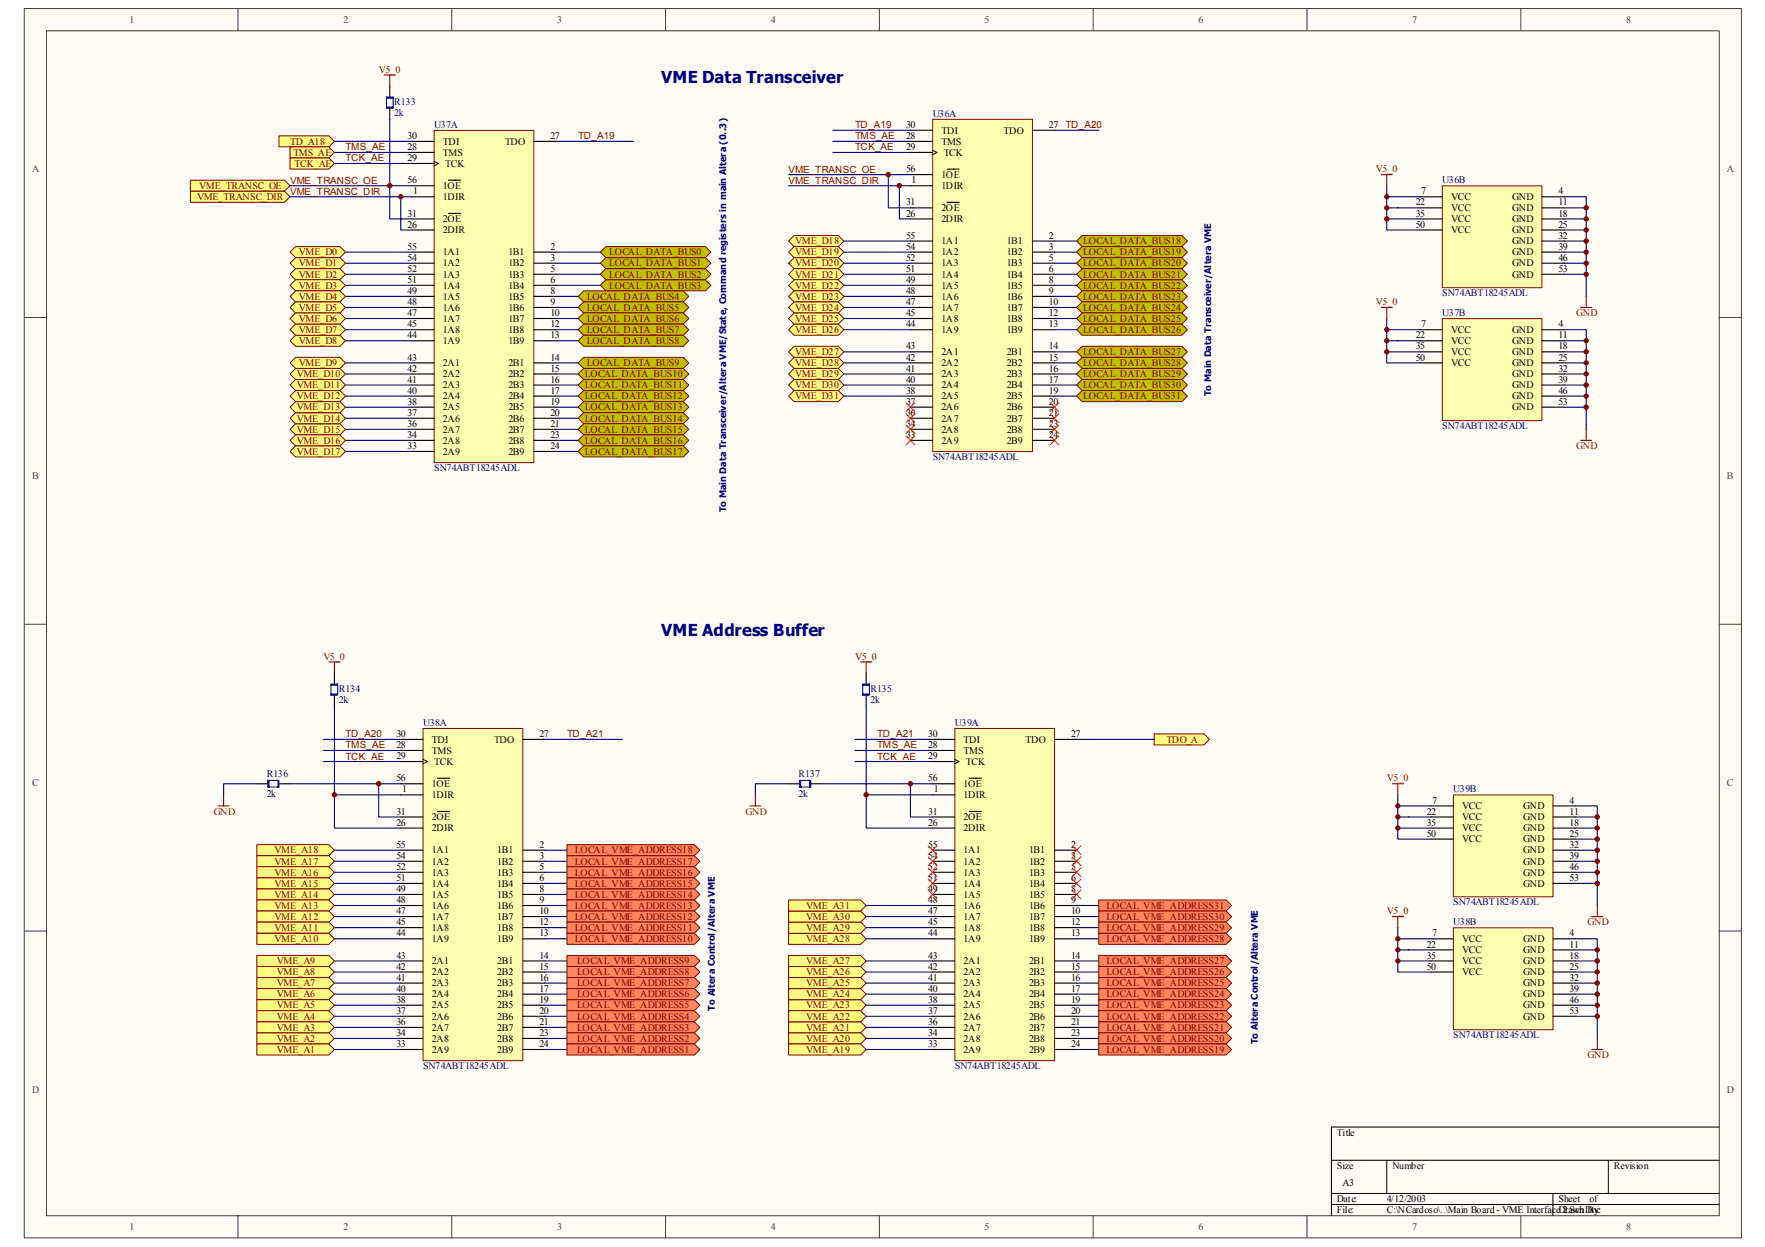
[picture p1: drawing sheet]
<svg xmlns="http://www.w3.org/2000/svg" width="297mm" height="210mm" viewBox="0 0 297 210" stroke-linecap="round" stroke-linejoin="round" font-family="sans-serif">
<defs><g id="words">
<g font-size="2.8" fill="#000080">
<text x="111.3" y="13.9">VME Data Transceiver</text>
<text x="111.3" y="107.1">VME Address Buffer</text>
</g>
<g font-size="1.7" fill="#404040">
<text x="21.8" y="3.8">1</text>
<text x="57.8" y="3.8">2</text>
<text x="93.8" y="3.8">3</text>
<text x="129.7" y="3.8">4</text>
<text x="165.7" y="3.8">5</text>
<text x="201.7" y="3.8">6</text>
<text x="237.7" y="3.8">7</text>
<text x="273.7" y="3.8">8</text>
<text x="5.4" y="29">A</text>
<text x="290.6" y="29">A</text>
<text x="5.4" y="80.6">B</text>
<text x="290.6" y="80.6">B</text>
<text x="5.4" y="132.3">C</text>
<text x="290.6" y="132.3">C</text>
<text x="5.4" y="183.9">D</text>
<text x="290.6" y="183.9">D</text>
<text x="21.8" y="207">1</text>
<text x="57.8" y="207">2</text>
<text x="93.8" y="207">3</text>
<text x="129.7" y="207">4</text>
<text x="165.7" y="207">5</text>
<text x="201.7" y="207">6</text>
<text x="237.7" y="207">7</text>
<text x="273.7" y="207">8</text>
</g>
<g font-size="1.7" fill="#800000">
<text x="63.8" y="12.2">V5_0</text>
<text x="97.3" y="23.5">TD_A19</text>
<text x="143.9" y="21.6">TD_A19</text>
<text x="143.9" y="23.5">TMS_AE</text>
<text x="179.3" y="21.6">TD_A20</text>
<text x="48.8" y="24.3">TD_A18</text>
<text x="49.4" y="26.2">TMS_AE</text>
<text x="49.6" y="28.1">TCK_AE</text>
<text x="58.1" y="25.3">TMS_AE</text>
<text x="58.1" y="27.2">TCK_AE</text>
<text x="132.7" y="29">VME_TRANSC_OE</text>
<text x="143.9" y="25.3">TCK_AE</text>
<text x="231.5" y="29">V5_0</text>
<text x="33.2" y="33.7">VME_TRANSC_DIR</text>
<text x="33.5" y="31.8">VME_TRANSC_OE</text>
<text x="48.8" y="30.9">VME_TRANSC_OE</text>
<text x="48.8" y="32.8">VME_TRANSC_DIR</text>
<text x="132.7" y="30.9">VME_TRANSC_DIR</text>
<text x="133.8" y="41.1">VME_D18</text>
<text x="182.3" y="41.1">LOCAL_DATA_BUS18</text>
<text x="50.3" y="43">VME_D0</text>
<text x="50.3" y="44.9">VME_D1</text>
<text x="50.3" y="46.7">VME_D2</text>
<text x="102.5" y="43">LOCAL_DATA_BUS0</text>
<text x="102.5" y="44.9">LOCAL_DATA_BUS1</text>
<text x="102.5" y="46.7">LOCAL_DATA_BUS2</text>
<text x="133.8" y="43">VME_D19</text>
<text x="133.8" y="44.9">VME_D20</text>
<text x="133.8" y="46.7">VME_D21</text>
<text x="182.3" y="43">LOCAL_DATA_BUS19</text>
<text x="182.3" y="44.9">LOCAL_DATA_BUS20</text>
<text x="182.3" y="46.7">LOCAL_DATA_BUS21</text>
<text x="50.3" y="48.6">VME_D3</text>
<text x="50.3" y="50.4">VME_D4</text>
<text x="50.3" y="52.3">VME_D5</text>
<text x="98.8" y="50.4">LOCAL_DATA_BUS4</text>
<text x="98.8" y="52.3">LOCAL_DATA_BUS5</text>
<text x="102.5" y="48.6">LOCAL_DATA_BUS3</text>
<text x="133.8" y="48.6">VME_D22</text>
<text x="133.8" y="50.4">VME_D23</text>
<text x="133.8" y="52.3">VME_D24</text>
<text x="182.3" y="48.6">LOCAL_DATA_BUS22</text>
<text x="182.3" y="50.4">LOCAL_DATA_BUS23</text>
<text x="182.3" y="52.3">LOCAL_DATA_BUS24</text>
<text x="231.5" y="51.4">V5_0</text>
<text x="265.3" y="53.2">GND</text>
<text x="50.3" y="57.9">VME_D8</text>
<text x="50.3" y="54.2">VME_D6</text>
<text x="50.3" y="56">VME_D7</text>
<text x="98.8" y="54.2">LOCAL_DATA_BUS6</text>
<text x="98.8" y="56">LOCAL_DATA_BUS7</text>
<text x="98.8" y="57.9">LOCAL_DATA_BUS8</text>
<text x="133.8" y="54.2">VME_D25</text>
<text x="133.8" y="56">VME_D26</text>
<text x="133.8" y="59.8">VME_D27</text>
<text x="182.3" y="54.2">LOCAL_DATA_BUS25</text>
<text x="182.3" y="59.8">LOCAL_DATA_BUS27</text>
<text x="182.3" y="56">LOCAL_DATA_BUS26</text>
<text x="49.9" y="65.3">VME_D11</text>
<text x="49.9" y="63.5">VME_D10</text>
<text x="50.3" y="61.6">VME_D9</text>
<text x="98.4" y="63.5">LOCAL_DATA_BUS10</text>
<text x="98.4" y="65.3">LOCAL_DATA_BUS11</text>
<text x="98.8" y="61.6">LOCAL_DATA_BUS9</text>
<text x="133.8" y="61.6">VME_D28</text>
<text x="133.8" y="63.5">VME_D29</text>
<text x="133.8" y="65.3">VME_D30</text>
<text x="182.3" y="61.6">LOCAL_DATA_BUS28</text>
<text x="182.3" y="63.5">LOCAL_DATA_BUS29</text>
<text x="182.3" y="65.3">LOCAL_DATA_BUS30</text>
<text x="49.9" y="71">VME_D14</text>
<text x="49.9" y="69.1">VME_D13</text>
<text x="49.9" y="67.2">VME_D12</text>
<text x="98.4" y="67.2">LOCAL_DATA_BUS12</text>
<text x="98.4" y="69.1">LOCAL_DATA_BUS13</text>
<text x="98.4" y="71">LOCAL_DATA_BUS14</text>
<text x="133.8" y="67.2">VME_D31</text>
<text x="182.3" y="67.2">LOCAL_DATA_BUS31</text>
<text x="49.9" y="72.8">VME_D15</text>
<text x="49.9" y="74.7">VME_D16</text>
<text x="49.9" y="76.5">VME_D17</text>
<text x="98.4" y="72.8">LOCAL_DATA_BUS15</text>
<text x="98.4" y="74.7">LOCAL_DATA_BUS16</text>
<text x="98.4" y="76.5">LOCAL_DATA_BUS17</text>
<text x="265.3" y="75.6">GND</text>
<text x="54.4" y="111">V5_0</text>
<text x="143.9" y="111">V5_0</text>
<text x="58.1" y="124.1">TD_A20</text>
<text x="58.1" y="126">TMS_AE</text>
<text x="95.4" y="124.1">TD_A21</text>
<text x="147.6" y="124.1">TD_A21</text>
<text x="147.6" y="126">TMS_AE</text>
<text x="196.3" y="125">TDO_A</text>
<text x="58.1" y="127.8">TCK_AE</text>
<text x="147.6" y="127.8">TCK_AE</text>
<text x="233.4" y="131.5">V5_0</text>
<text x="36" y="137.1">GND</text>
<text x="125.5" y="137.1">GND</text>
<text x="46.2" y="143.6">VME_A18</text>
<text x="96.7" y="143.6">LOCAL_VME_ADDRESS18</text>
<text x="46.2" y="145.5">VME_A17</text>
<text x="46.2" y="147.4">VME_A16</text>
<text x="46.2" y="149.2">VME_A15</text>
<text x="96.7" y="145.5">LOCAL_VME_ADDRESS17</text>
<text x="96.7" y="147.4">LOCAL_VME_ADDRESS16</text>
<text x="96.7" y="149.2">LOCAL_VME_ADDRESS15</text>
<text x="46.2" y="151.1">VME_A14</text>
<text x="46.2" y="153">VME_A13</text>
<text x="46.2" y="154.8">VME_A12</text>
<text x="96.7" y="151.1">LOCAL_VME_ADDRESS14</text>
<text x="96.7" y="153">LOCAL_VME_ADDRESS13</text>
<text x="96.7" y="154.8">LOCAL_VME_ADDRESS12</text>
<text x="135.7" y="154.8">VME_A30</text>
<text x="135.7" y="153">VME_A31</text>
<text x="186.2" y="153">LOCAL_VME_ADDRESS31</text>
<text x="186.2" y="154.8">LOCAL_VME_ADDRESS30</text>
<text x="233.4" y="153.9">V5_0</text>
<text x="267.1" y="155.8">GND</text>
<text x="46.2" y="156.7">VME_A11</text>
<text x="46.2" y="158.6">VME_A10</text>
<text x="96.7" y="156.7">LOCAL_VME_ADDRESS11</text>
<text x="96.7" y="158.6">LOCAL_VME_ADDRESS10</text>
<text x="135.7" y="158.6">VME_A28</text>
<text x="135.7" y="156.7">VME_A29</text>
<text x="186.2" y="156.7">LOCAL_VME_ADDRESS29</text>
<text x="186.2" y="158.6">LOCAL_VME_ADDRESS28</text>
<text x="46.6" y="166">VME_A7</text>
<text x="46.6" y="167.9">VME_A6</text>
<text x="46.6" y="162.3">VME_A9</text>
<text x="46.6" y="164.1">VME_A8</text>
<text x="97.1" y="162.3">LOCAL_VME_ADDRESS9</text>
<text x="97.1" y="164.1">LOCAL_VME_ADDRESS8</text>
<text x="97.1" y="166">LOCAL_VME_ADDRESS7</text>
<text x="97.1" y="167.9">LOCAL_VME_ADDRESS6</text>
<text x="135.7" y="167.9">VME_A24</text>
<text x="135.7" y="166">VME_A25</text>
<text x="135.7" y="164.1">VME_A26</text>
<text x="135.7" y="162.3">VME_A27</text>
<text x="186.2" y="162.3">LOCAL_VME_ADDRESS27</text>
<text x="186.2" y="164.1">LOCAL_VME_ADDRESS26</text>
<text x="186.2" y="166">LOCAL_VME_ADDRESS25</text>
<text x="186.2" y="167.9">LOCAL_VME_ADDRESS24</text>
<text x="46.6" y="169.7">VME_A5</text>
<text x="46.6" y="171.6">VME_A4</text>
<text x="46.6" y="173.5">VME_A3</text>
<text x="97.1" y="169.7">LOCAL_VME_ADDRESS5</text>
<text x="97.1" y="171.6">LOCAL_VME_ADDRESS4</text>
<text x="97.1" y="173.5">LOCAL_VME_ADDRESS3</text>
<text x="135.7" y="173.5">VME_A21</text>
<text x="135.7" y="169.7">VME_A23</text>
<text x="135.7" y="171.6">VME_A22</text>
<text x="186.2" y="169.7">LOCAL_VME_ADDRESS23</text>
<text x="186.2" y="171.6">LOCAL_VME_ADDRESS22</text>
<text x="186.2" y="173.5">LOCAL_VME_ADDRESS21</text>
<text x="46.6" y="175.3">VME_A2</text>
<text x="46.6" y="177.2">VME_A1</text>
<text x="97.1" y="175.3">LOCAL_VME_ADDRESS2</text>
<text x="97.1" y="177.2">LOCAL_VME_ADDRESS1</text>
<text x="135.7" y="175.3">VME_A20</text>
<text x="135.7" y="177.2">VME_A19</text>
<text x="186.2" y="175.3">LOCAL_VME_ADDRESS20</text>
<text x="186.2" y="177.2">LOCAL_VME_ADDRESS19</text>
<text x="267.1" y="178.1">GND</text>
</g>
<g font-size="1.7" fill="#000080">
<text x="66.4" y="17.6">R133</text>
<text x="66.4" y="19.5">2k</text>
<text x="73.1" y="21.5">U37A</text>
<text x="157" y="19.7">U36A</text>
<text x="242.7" y="30.9">U36B</text>
<text x="242.7" y="53.2">U37B</text>
<text x="242.7" y="49.9">SN74ABT18245ADL</text>
<text x="157" y="77.5">SN74ABT18245ADL</text>
<text x="242.7" y="72.2">SN74ABT18245ADL</text>
<text x="73.1" y="79.3">SN74ABT18245ADL</text>
<text x="57" y="118.3">2k</text>
<text x="57" y="116.4">R134</text>
<text x="146.5" y="118.3">2k</text>
<text x="146.5" y="116.4">R135</text>
<text x="71.2" y="122.2">U38A</text>
<text x="160.7" y="122.2">U39A</text>
<text x="44.9" y="130.8">R136</text>
<text x="134.4" y="130.8">R137</text>
<text x="44.9" y="134.1">2k</text>
<text x="134.4" y="134.1">2k</text>
<text x="244.6" y="133.4">U39B</text>
<text x="244.6" y="155.8">U38B</text>
<text x="244.6" y="152.4">SN74ABT18245ADL</text>
<text x="244.6" y="174.8">SN74ABT18245ADL</text>
<text x="71.2" y="180">SN74ABT18245ADL</text>
<text x="160.7" y="180">SN74ABT18245ADL</text>
</g>
<g font-size="1.7">
<text x="68.6" y="23.4">30</text>
<text x="92.6" y="23.4">27</text>
<text x="152.5" y="23.4">28</text>
<text x="152.5" y="21.5">30</text>
<text x="158.5" y="22.5">TDI</text>
<text x="168.9" y="22.5">TDO</text>
<text x="176.5" y="21.5">27</text>
<text x="68.6" y="25.3">28</text>
<text x="68.6" y="27.1">29</text>
<text x="74.5" y="26.2">TMS</text>
<text x="74.5" y="24.3">TDI</text>
<text x="74.9" y="28.1">TCK</text>
<text x="85" y="24.3">TDO</text>
<text x="152.5" y="25.3">29</text>
<text x="152.5" y="29">56</text>
<text x="158.5" y="24.3">TMS</text>
<text x="158.5" y="29.9">1OE</text>
<text x="158.8" y="26.2">TCK</text>
<text x="68.6" y="30.9">56</text>
<text x="69.5" y="32.7">1</text>
<text x="74.5" y="33.7">1DIR</text>
<text x="74.5" y="31.8">1OE</text>
<text x="152.5" y="34.6">31</text>
<text x="153.4" y="30.9">1</text>
<text x="158.5" y="31.8">1DIR</text>
<text x="158.5" y="35.5">2OE</text>
<text x="238.2" y="34.6">22</text>
<text x="239.2" y="32.7">7</text>
<text x="244.2" y="33.7">VCC</text>
<text x="244.2" y="35.5">VCC</text>
<text x="254.5" y="33.7">GND</text>
<text x="254.5" y="35.5">GND</text>
<text x="262.3" y="32.7">4</text>
<text x="262.3" y="34.6">11</text>
<text x="68.6" y="38.3">26</text>
<text x="68.6" y="36.4">31</text>
<text x="74.5" y="39.2">2DIR</text>
<text x="74.5" y="37.4">2OE</text>
<text x="152.5" y="36.4">26</text>
<text x="152.5" y="40.2">55</text>
<text x="158.5" y="37.4">2DIR</text>
<text x="158.5" y="41.1">1A1</text>
<text x="169.5" y="41.1">1B1</text>
<text x="176.5" y="40.2">2</text>
<text x="238.2" y="36.4">35</text>
<text x="238.2" y="38.3">50</text>
<text x="244.2" y="37.4">VCC</text>
<text x="244.2" y="39.2">VCC</text>
<text x="254.5" y="37.4">GND</text>
<text x="254.5" y="39.2">GND</text>
<text x="254.5" y="41.1">GND</text>
<text x="262.3" y="36.4">18</text>
<text x="262.3" y="38.3">25</text>
<text x="262.3" y="40.2">32</text>
<text x="68.6" y="47.6">51</text>
<text x="68.6" y="45.8">52</text>
<text x="68.6" y="43.9">54</text>
<text x="68.6" y="42">55</text>
<text x="74.5" y="46.7">1A3</text>
<text x="74.5" y="44.9">1A2</text>
<text x="74.5" y="43">1A1</text>
<text x="85.6" y="43">1B1</text>
<text x="85.6" y="44.9">1B2</text>
<text x="85.6" y="46.7">1B3</text>
<text x="92.6" y="42">2</text>
<text x="92.6" y="43.9">3</text>
<text x="92.6" y="45.8">5</text>
<text x="92.6" y="47.6">6</text>
<text x="152.5" y="47.6">49</text>
<text x="152.5" y="45.8">51</text>
<text x="152.5" y="43.9">52</text>
<text x="152.5" y="42">54</text>
<text x="158.5" y="46.7">1A4</text>
<text x="158.5" y="44.9">1A3</text>
<text x="158.5" y="43">1A2</text>
<text x="169.5" y="43">1B2</text>
<text x="169.5" y="44.9">1B3</text>
<text x="169.5" y="46.7">1B4</text>
<text x="176.5" y="42">3</text>
<text x="176.5" y="43.9">5</text>
<text x="176.5" y="45.8">6</text>
<text x="176.5" y="47.6">8</text>
<text x="254.5" y="43">GND</text>
<text x="254.5" y="44.9">GND</text>
<text x="254.5" y="46.7">GND</text>
<text x="262.3" y="42">39</text>
<text x="262.3" y="43.9">46</text>
<text x="262.3" y="45.8">53</text>
<text x="68.6" y="53.2">47</text>
<text x="68.6" y="51.4">48</text>
<text x="68.6" y="49.5">49</text>
<text x="74.5" y="52.3">1A6</text>
<text x="74.5" y="50.4">1A5</text>
<text x="74.5" y="48.6">1A4</text>
<text x="85.6" y="48.6">1B4</text>
<text x="85.6" y="50.4">1B5</text>
<text x="85.6" y="52.3">1B6</text>
<text x="92.6" y="49.5">8</text>
<text x="92.6" y="51.4">9</text>
<text x="92.6" y="53.2">10</text>
<text x="152.5" y="53.2">45</text>
<text x="152.5" y="51.4">47</text>
<text x="152.5" y="49.5">48</text>
<text x="158.5" y="52.3">1A7</text>
<text x="158.5" y="50.4">1A6</text>
<text x="158.5" y="48.6">1A5</text>
<text x="169.5" y="48.6">1B5</text>
<text x="169.5" y="50.4">1B6</text>
<text x="169.5" y="52.3">1B7</text>
<text x="176.5" y="49.5">9</text>
<text x="176.5" y="51.4">10</text>
<text x="176.5" y="53.2">12</text>
<text x="68.6" y="57">44</text>
<text x="68.6" y="55.1">45</text>
<text x="74.5" y="57.9">1A9</text>
<text x="74.5" y="56">1A8</text>
<text x="74.5" y="54.2">1A7</text>
<text x="85.6" y="54.2">1B7</text>
<text x="85.6" y="56">1B8</text>
<text x="85.6" y="57.9">1B9</text>
<text x="92.6" y="55.1">12</text>
<text x="92.6" y="57">13</text>
<text x="152.5" y="58.8">43</text>
<text x="152.5" y="55.1">44</text>
<text x="158.5" y="59.8">2A1</text>
<text x="158.5" y="56">1A9</text>
<text x="158.5" y="54.2">1A8</text>
<text x="169.5" y="54.2">1B8</text>
<text x="169.5" y="56">1B9</text>
<text x="169.5" y="59.8">2B1</text>
<text x="176.5" y="55.1">13</text>
<text x="176.5" y="58.8">14</text>
<text x="238.2" y="57">22</text>
<text x="238.2" y="58.8">35</text>
<text x="239.2" y="55.1">7</text>
<text x="244.2" y="56">VCC</text>
<text x="244.2" y="57.9">VCC</text>
<text x="244.2" y="59.8">VCC</text>
<text x="254.5" y="56">GND</text>
<text x="254.5" y="57.9">GND</text>
<text x="254.5" y="59.8">GND</text>
<text x="262.3" y="55.1">4</text>
<text x="262.3" y="57">11</text>
<text x="262.3" y="58.8">18</text>
<text x="68.6" y="64.4">41</text>
<text x="68.6" y="62.5">42</text>
<text x="68.6" y="60.7">43</text>
<text x="74.5" y="65.3">2A3</text>
<text x="74.5" y="63.5">2A2</text>
<text x="74.5" y="61.6">2A1</text>
<text x="85.6" y="61.6">2B1</text>
<text x="85.6" y="63.5">2B2</text>
<text x="85.6" y="65.3">2B3</text>
<text x="92.6" y="60.7">14</text>
<text x="92.6" y="62.5">15</text>
<text x="92.6" y="64.4">16</text>
<text x="152.5" y="64.4">40</text>
<text x="152.5" y="62.5">41</text>
<text x="152.5" y="60.7">42</text>
<text x="158.5" y="65.3">2A4</text>
<text x="158.5" y="63.5">2A3</text>
<text x="158.5" y="61.6">2A2</text>
<text x="169.5" y="61.6">2B2</text>
<text x="169.5" y="63.5">2B3</text>
<text x="169.5" y="65.3">2B4</text>
<text x="176.5" y="60.7">15</text>
<text x="176.5" y="62.5">16</text>
<text x="176.5" y="64.4">17</text>
<text x="238.2" y="60.7">50</text>
<text x="244.2" y="61.6">VCC</text>
<text x="254.5" y="61.6">GND</text>
<text x="254.5" y="63.5">GND</text>
<text x="254.5" y="65.3">GND</text>
<text x="262.3" y="60.7">25</text>
<text x="262.3" y="62.5">32</text>
<text x="262.3" y="64.4">39</text>
<text x="68.6" y="71.9">36</text>
<text x="68.6" y="70">37</text>
<text x="68.6" y="68.1">38</text>
<text x="68.6" y="66.3">40</text>
<text x="74.5" y="71">2A6</text>
<text x="74.5" y="69.1">2A5</text>
<text x="74.5" y="67.2">2A4</text>
<text x="85.6" y="67.2">2B4</text>
<text x="85.6" y="69.1">2B5</text>
<text x="85.6" y="71">2B6</text>
<text x="92.6" y="66.3">17</text>
<text x="92.6" y="68.1">19</text>
<text x="92.6" y="70">20</text>
<text x="92.6" y="71.9">21</text>
<text x="152.5" y="71.9">34</text>
<text x="152.5" y="70">36</text>
<text x="152.5" y="68.1">37</text>
<text x="152.5" y="66.3">38</text>
<text x="158.5" y="71">2A7</text>
<text x="158.5" y="69.1">2A6</text>
<text x="158.5" y="67.2">2A5</text>
<text x="169.5" y="67.2">2B5</text>
<text x="169.5" y="69.1">2B6</text>
<text x="169.5" y="71">2B7</text>
<text x="176.5" y="66.3">19</text>
<text x="176.5" y="68.1">20</text>
<text x="176.5" y="70">21</text>
<text x="176.5" y="71.9">23</text>
<text x="254.5" y="67.2">GND</text>
<text x="254.5" y="69.1">GND</text>
<text x="262.3" y="66.3">46</text>
<text x="262.3" y="68.1">53</text>
<text x="68.6" y="75.6">33</text>
<text x="68.6" y="73.7">34</text>
<text x="74.5" y="76.5">2A9</text>
<text x="74.5" y="74.7">2A8</text>
<text x="74.5" y="72.8">2A7</text>
<text x="85.6" y="72.8">2B7</text>
<text x="85.6" y="74.7">2B8</text>
<text x="85.6" y="76.5">2B9</text>
<text x="92.6" y="73.7">23</text>
<text x="92.6" y="75.6">24</text>
<text x="152.5" y="73.7">33</text>
<text x="158.5" y="74.7">2A9</text>
<text x="158.5" y="72.8">2A8</text>
<text x="169.5" y="72.8">2B8</text>
<text x="169.5" y="74.7">2B9</text>
<text x="176.5" y="73.7">24</text>
<text x="66.7" y="125.9">28</text>
<text x="66.7" y="124.1">30</text>
<text x="72.7" y="125">TDI</text>
<text x="83.1" y="125">TDO</text>
<text x="90.8" y="124.1">27</text>
<text x="156.2" y="125.9">28</text>
<text x="156.2" y="124.1">30</text>
<text x="162.2" y="125">TDI</text>
<text x="172.6" y="125">TDO</text>
<text x="180.3" y="124.1">27</text>
<text x="66.7" y="127.8">29</text>
<text x="66.7" y="131.5">56</text>
<text x="72.7" y="126.9">TMS</text>
<text x="73.1" y="128.7">TCK</text>
<text x="156.2" y="127.8">29</text>
<text x="156.2" y="131.5">56</text>
<text x="162.2" y="126.9">TMS</text>
<text x="162.6" y="128.7">TCK</text>
<text x="66.7" y="137.1">31</text>
<text x="67.7" y="133.4">1</text>
<text x="72.7" y="134.3">1DIR</text>
<text x="72.7" y="132.5">1OE</text>
<text x="156.2" y="137.1">31</text>
<text x="157.1" y="133.4">1</text>
<text x="162.2" y="134.3">1DIR</text>
<text x="162.2" y="132.5">1OE</text>
<text x="240.1" y="137.1">22</text>
<text x="241" y="135.3">7</text>
<text x="246.1" y="136.2">VCC</text>
<text x="256.3" y="136.2">GND</text>
<text x="264.2" y="135.3">4</text>
<text x="264.2" y="137.1">11</text>
<text x="66.7" y="139">26</text>
<text x="66.7" y="142.7">55</text>
<text x="72.7" y="139.9">2DIR</text>
<text x="72.7" y="138">2OE</text>
<text x="72.7" y="143.6">1A1</text>
<text x="83.7" y="143.6">1B1</text>
<text x="90.8" y="142.7">2</text>
<text x="156.2" y="139">26</text>
<text x="156.2" y="142.7">55</text>
<text x="162.2" y="139.9">2DIR</text>
<text x="162.2" y="138">2OE</text>
<text x="162.2" y="143.6">1A1</text>
<text x="173.2" y="143.6">1B1</text>
<text x="180.3" y="142.7">2</text>
<text x="240.1" y="139">35</text>
<text x="240.1" y="140.8">50</text>
<text x="246.1" y="138">VCC</text>
<text x="246.1" y="139.9">VCC</text>
<text x="246.1" y="141.8">VCC</text>
<text x="256.3" y="138">GND</text>
<text x="256.3" y="139.9">GND</text>
<text x="256.3" y="141.8">GND</text>
<text x="256.3" y="143.6">GND</text>
<text x="264.2" y="139">18</text>
<text x="264.2" y="140.8">25</text>
<text x="264.2" y="142.7">32</text>
<text x="66.7" y="148.3">51</text>
<text x="66.7" y="146.5">52</text>
<text x="66.7" y="144.6">54</text>
<text x="72.7" y="149.2">1A4</text>
<text x="72.7" y="147.4">1A3</text>
<text x="72.7" y="145.5">1A2</text>
<text x="83.7" y="145.5">1B2</text>
<text x="83.7" y="147.4">1B3</text>
<text x="83.7" y="149.2">1B4</text>
<text x="90.8" y="144.6">3</text>
<text x="90.8" y="146.5">5</text>
<text x="90.8" y="148.3">6</text>
<text x="156.2" y="148.3">51</text>
<text x="156.2" y="146.5">52</text>
<text x="156.2" y="144.6">54</text>
<text x="162.2" y="149.2">1A4</text>
<text x="162.2" y="147.4">1A3</text>
<text x="162.2" y="145.5">1A2</text>
<text x="173.2" y="145.5">1B2</text>
<text x="173.2" y="147.4">1B3</text>
<text x="173.2" y="149.2">1B4</text>
<text x="180.3" y="144.6">3</text>
<text x="180.3" y="146.5">5</text>
<text x="180.3" y="148.3">6</text>
<text x="256.3" y="145.5">GND</text>
<text x="256.3" y="147.4">GND</text>
<text x="256.3" y="149.2">GND</text>
<text x="264.2" y="144.6">39</text>
<text x="264.2" y="146.5">46</text>
<text x="264.2" y="148.3">53</text>
<text x="66.7" y="155.8">45</text>
<text x="66.7" y="153.9">47</text>
<text x="66.7" y="152">48</text>
<text x="66.7" y="150.2">49</text>
<text x="72.7" y="154.8">1A7</text>
<text x="72.7" y="153">1A6</text>
<text x="72.7" y="151.1">1A5</text>
<text x="83.7" y="151.1">1B5</text>
<text x="83.7" y="153">1B6</text>
<text x="83.7" y="154.8">1B7</text>
<text x="90.8" y="150.2">8</text>
<text x="90.8" y="152">9</text>
<text x="90.8" y="153.9">10</text>
<text x="90.8" y="155.8">12</text>
<text x="156.2" y="155.8">45</text>
<text x="156.2" y="153.9">47</text>
<text x="156.2" y="152">48</text>
<text x="156.2" y="150.2">49</text>
<text x="162.2" y="154.8">1A7</text>
<text x="162.2" y="153">1A6</text>
<text x="162.2" y="151.1">1A5</text>
<text x="173.2" y="151.1">1B5</text>
<text x="173.2" y="153">1B6</text>
<text x="173.2" y="154.8">1B7</text>
<text x="180.3" y="150.2">8</text>
<text x="180.3" y="152">9</text>
<text x="180.3" y="153.9">10</text>
<text x="180.3" y="155.8">12</text>
<text x="66.7" y="161.4">43</text>
<text x="66.7" y="157.6">44</text>
<text x="72.7" y="158.6">1A9</text>
<text x="72.7" y="156.7">1A8</text>
<text x="83.7" y="156.7">1B8</text>
<text x="83.7" y="158.6">1B9</text>
<text x="90.8" y="157.6">13</text>
<text x="90.8" y="161.4">14</text>
<text x="156.2" y="161.4">43</text>
<text x="156.2" y="157.6">44</text>
<text x="162.2" y="158.6">1A9</text>
<text x="162.2" y="156.7">1A8</text>
<text x="173.2" y="156.7">1B8</text>
<text x="173.2" y="158.6">1B9</text>
<text x="180.3" y="157.6">13</text>
<text x="180.3" y="161.4">14</text>
<text x="240.1" y="159.5">22</text>
<text x="240.1" y="161.4">35</text>
<text x="241" y="157.6">7</text>
<text x="246.1" y="158.6">VCC</text>
<text x="246.1" y="160.4">VCC</text>
<text x="256.3" y="158.6">GND</text>
<text x="256.3" y="160.4">GND</text>
<text x="264.2" y="157.6">4</text>
<text x="264.2" y="159.5">11</text>
<text x="264.2" y="161.4">18</text>
<text x="66.7" y="166.9">40</text>
<text x="66.7" y="165.1">41</text>
<text x="66.7" y="163.2">42</text>
<text x="72.7" y="167.9">2A4</text>
<text x="72.7" y="166">2A3</text>
<text x="72.7" y="164.1">2A2</text>
<text x="72.7" y="162.3">2A1</text>
<text x="83.7" y="162.3">2B1</text>
<text x="83.7" y="164.1">2B2</text>
<text x="83.7" y="166">2B3</text>
<text x="83.7" y="167.9">2B4</text>
<text x="90.8" y="163.2">15</text>
<text x="90.8" y="165.1">16</text>
<text x="90.8" y="166.9">17</text>
<text x="156.2" y="166.9">40</text>
<text x="156.2" y="165.1">41</text>
<text x="156.2" y="163.2">42</text>
<text x="162.2" y="167.9">2A4</text>
<text x="162.2" y="166">2A3</text>
<text x="162.2" y="164.1">2A2</text>
<text x="162.2" y="162.3">2A1</text>
<text x="173.2" y="162.3">2B1</text>
<text x="173.2" y="164.1">2B2</text>
<text x="173.2" y="166">2B3</text>
<text x="173.2" y="167.9">2B4</text>
<text x="180.3" y="163.2">15</text>
<text x="180.3" y="165.1">16</text>
<text x="180.3" y="166.9">17</text>
<text x="240.1" y="163.2">50</text>
<text x="246.1" y="162.3">VCC</text>
<text x="246.1" y="164.1">VCC</text>
<text x="256.3" y="162.3">GND</text>
<text x="256.3" y="164.1">GND</text>
<text x="256.3" y="166">GND</text>
<text x="256.3" y="167.9">GND</text>
<text x="264.2" y="163.2">25</text>
<text x="264.2" y="165.1">32</text>
<text x="264.2" y="166.9">39</text>
<text x="66.7" y="172.6">36</text>
<text x="66.7" y="170.7">37</text>
<text x="66.7" y="168.8">38</text>
<text x="72.7" y="173.5">2A7</text>
<text x="72.7" y="171.6">2A6</text>
<text x="72.7" y="169.7">2A5</text>
<text x="83.7" y="169.7">2B5</text>
<text x="83.7" y="171.6">2B6</text>
<text x="83.7" y="173.5">2B7</text>
<text x="90.8" y="168.8">19</text>
<text x="90.8" y="170.7">20</text>
<text x="90.8" y="172.6">21</text>
<text x="156.2" y="172.6">36</text>
<text x="156.2" y="170.7">37</text>
<text x="156.2" y="168.8">38</text>
<text x="162.2" y="173.5">2A7</text>
<text x="162.2" y="171.6">2A6</text>
<text x="162.2" y="169.7">2A5</text>
<text x="173.2" y="169.7">2B5</text>
<text x="173.2" y="171.6">2B6</text>
<text x="173.2" y="173.5">2B7</text>
<text x="180.3" y="168.8">19</text>
<text x="180.3" y="170.7">20</text>
<text x="180.3" y="172.6">21</text>
<text x="256.3" y="169.7">GND</text>
<text x="256.3" y="171.6">GND</text>
<text x="264.2" y="168.8">46</text>
<text x="264.2" y="170.7">53</text>
<text x="66.7" y="176.3">33</text>
<text x="66.7" y="174.4">34</text>
<text x="72.7" y="177.2">2A9</text>
<text x="72.7" y="175.3">2A8</text>
<text x="83.7" y="175.3">2B8</text>
<text x="83.7" y="177.2">2B9</text>
<text x="90.8" y="174.4">23</text>
<text x="90.8" y="176.3">24</text>
<text x="156.2" y="176.3">33</text>
<text x="156.2" y="174.4">34</text>
<text x="162.2" y="177.2">2A9</text>
<text x="162.2" y="175.3">2A8</text>
<text x="173.2" y="175.3">2B8</text>
<text x="173.2" y="177.2">2B9</text>
<text x="180.3" y="174.4">23</text>
<text x="180.3" y="176.3">24</text>
<text x="225" y="191.2">Title</text>
<text x="225" y="196.8">Size</text>
<text x="234.3" y="196.8">Number</text>
<text x="271.6" y="196.8">Revision</text>
<text x="225" y="202.4">Date:</text>
<text x="225.9" y="199.6">A3</text>
<text x="233.4" y="202.4">4/12/2003</text>
<text x="262.3" y="202.4">Sheet</text>
<text x="267.5" y="202.4">of</text>
<text x="225" y="204.2">File:</text>
<text x="233.4" y="204.2">C:\NCardoso\..\Main Board - VME Interface 2.SchDoc</text>
<text x="262.3" y="204.2">Drawn By:</text>
</g>
<g font-size="1.5" fill="#000080">
<text x="203.9" y="66.7" transform="rotate(-90 203.9 66.7)">To Main Data Transceiver/Altera VME</text>
<text x="122.2" y="86.3" transform="rotate(-90 122.2 86.3)">To Main Data Transceiver/Altera VME/State, Command registers in main Altera (0..3)</text>
<text x="120.3" y="170.2" transform="rotate(-90 120.3 170.2)">To Altera Control/Altera VME</text>
<text x="211.7" y="175.7" transform="rotate(-90 211.7 175.7)">To Altera Control/Altera VME</text>
</g>
</g></defs>
<path d="M4.1 1.5h289v206.9h-289z" fill="#fffcf8"/>
<path d="M4.1 1.4h289v207h-289z" fill="none" stroke="#404040" stroke-width=".17"/>
<path d="M7.8 5.2h281.5v199.4h-281.5z" fill="#fffcf8"/>
<g fill="none" stroke="#404040" stroke-width=".17">
<path d="M7.8 5.2h281.5v199.4h-281.5zM40 1.4v3.8M76 1.4v3.8M112 1.4v3.8M148 1.4v3.8M184 1.4v3.8M220 1.4v3.8M255.9 1.4v3.8M4.1 53.4h3.7M289.3 53.4h3.7M4.1 105.1h3.7M289.3 105.1h3.7"/>
<path d="M4.1 156.7h3.7M289.3 156.7h3.7M40 204.6v3.8M76 204.6v3.8M112 204.6v3.8M148 204.6v3.8M184 204.6v3.8M220 204.6v3.8M255.9 204.6v3.8"/>
</g>
<path d="M224.1 195.3h65.2M233.4 195.3v5.6M270.7 195.3v5.6M289.3 189.7h-65.2v14.9M224.1 200.9h65.2M224.1 202.8h65.2M261.3 200.9v3.7" fill="none" stroke="#000" stroke-width=".17"/>
<g fill="none" stroke="#000080" stroke-width=".19">
<path d="M58.1 31.3h7.5v5.6h3.7M58.1 33.1h11.2M65.6 31.3h3.7M67.5 33.1v5.6h1.8M93.6 42.4h7.4M93.6 44.3h7.4M93.6 46.2h7.4M93.6 48h7.4M93.6 49.9h3.7M93.6 51.8h3.7M93.6 53.6h3.7M93.6 55.5h3.7"/>
<path d="M93.6 57.4h3.7M93.6 61.1h3.7M93.6 62.9h3.7M93.6 64.8h3.7M93.6 66.7h3.7M93.6 68.5h3.7M93.6 70.4h3.7M93.6 72.3h3.7M93.6 74.1h3.7M93.6 76h3.7"/>
</g>
<g fill="#bfbf00" stroke="#800000" stroke-width=".17">
<path d="M102 41.5h16.7l1 .9-1 1h-16.7l-1-1z" fill-rule="evenodd"/>
<path d="M102 43.4h16.7l1 .9-1 .9h-16.7l-1-.9z" fill-rule="evenodd"/>
<path d="M102 45.2h16.7l1 1-1 .9h-16.7l-1-.9z" fill-rule="evenodd"/>
<path d="M102 47.1h16.7l1 .9-1 1h-16.7l-1-1z" fill-rule="evenodd"/>
<path d="M97.3 49.9l.9-.9h16.8l.9 .9-.9 .9h-16.8z" fill-rule="evenodd"/>
<path d="M97.3 51.8l.9-1h16.8l.9 1-.9 .9h-16.8z" fill-rule="evenodd"/>
<path d="M97.3 53.6l.9-.9h16.8l.9 .9-.9 1h-16.8z" fill-rule="evenodd"/>
<path d="M97.3 55.5l.9-.9h16.8l.9 .9-.9 .9h-16.8z" fill-rule="evenodd"/>
<path d="M97.3 57.4l.9-1h16.8l.9 1-.9 .9h-16.8z" fill-rule="evenodd"/>
<path d="M97.3 61.1l.9-.9h16.8l.9 .9-.9 .9h-16.8z" fill-rule="evenodd"/>
<path d="M97.3 62.9l.9-.9h16.8l.9 .9-.9 1h-16.8z" fill-rule="evenodd"/>
<path d="M97.3 64.8l.9-.9h16.8l.9 .9-.9 .9h-16.8z" fill-rule="evenodd"/>
<path d="M97.3 66.7l.9-1h16.8l.9 1-.9 .9h-16.8z" fill-rule="evenodd"/>
<path d="M97.3 68.5l.9-.9h16.8l.9 .9-.9 1h-16.8z" fill-rule="evenodd"/>
<path d="M97.3 70.4l.9-.9h16.8l.9 .9-.9 .9h-16.8z" fill-rule="evenodd"/>
<path d="M97.3 72.3l.9-1h16.8l.9 1-.9 .9h-16.8z" fill-rule="evenodd"/>
<path d="M97.3 74.1l.9-.9h16.8l.9 .9-.9 1h-16.8z" fill-rule="evenodd"/>
<path d="M97.3 76l.9-.9h16.8l.9 .9-.9 .9h-16.8z" fill-rule="evenodd"/>
</g>
<path d="M177.5 40.6h3.7M177.5 42.4h3.7M177.5 44.3h3.7" fill="none" stroke="#000080" stroke-width=".19"/>
<g fill="#bfbf00" stroke="#800000" stroke-width=".17">
<path d="M182.1 39.6h16.8l.9 1-.9 .9h-16.8l-.9-.9z" fill-rule="evenodd"/>
<path d="M182.1 41.5h16.8l.9 .9-.9 1h-16.8l-.9-1z" fill-rule="evenodd"/>
<path d="M182.1 43.4h16.8l.9 .9-.9 .9h-16.8l-.9-.9z" fill-rule="evenodd"/>
<path d="M182.1 45.2h16.8l.9 1-.9 .9h-16.8l-.9-.9z" fill-rule="evenodd"/>
</g>
<g fill="none" stroke="#000080" stroke-width=".19">
<path d="M48.8 31.3h9.3M48.8 33.1h9.3M56.3 23.8h13M93.6 23.8h13M132.7 29.4h20.5M132.7 31.3h20.5M140.2 21.9h13M177.5 21.9h7.4M58.1 46.2h11.2M58.1 55.5h11.2M58.1 53.6h11.2M58.1 51.8h11.2"/>
<path d="M58.1 49.9h11.2M58.1 48h11.2M58.1 44.3h11.2M58.1 42.4h11.2M58.1 57.4h11.2M142 46.2h11.2M142 44.3h11.2M142 42.4h11.2M142 40.6h11.2M177.5 46.2h3.7M58.1 72.3h11.2M58.1 70.4h11.2"/>
<path d="M58.1 68.5h11.2M58.1 66.7h11.2M58.1 64.8h11.2M58.1 62.9h11.2M58.1 61.1h11.2M58.1 76h11.2M58.1 74.1h11.2"/>
</g>
<path d="M194.2 123.5h8.4l1 1-1 .9h-8.4z" fill-rule="evenodd" fill="#ffff80" stroke="#800000" stroke-width=".17"/>
<path d="M56.3 25.7h13M56.3 27.5h13M140.2 25.7h13M140.2 23.8h13" fill="none" stroke="#000080" stroke-width=".19"/>
<path d="M73.1 22h16.7v55.9h-16.7z" fill="#ffffb0"/>
<path d="M73.1 21.9h16.7v56h-16.7z" fill="none" stroke="#800000" stroke-width=".17"/>
<g fill="none" stroke="#000" stroke-width=".19">
<path d="M69.3 33.1h3.7M69.3 38.7h3.7M69.3 23.8h3.7M69.3 25.7h3.7M69.3 27.5h3.7M69.3 36.9h3.7M69.3 31.3h3.7M75.5 35.9h2M75.5 30.3h2M89.8 23.8h3.8M69.3 42.4h3.7M69.3 44.3h3.7"/>
<path d="M69.3 46.2h3.7M69.3 48h3.7M69.3 49.9h3.7M69.3 51.8h3.7M69.3 53.6h3.7M69.3 55.5h3.7M69.3 57.4h3.7M89.8 42.4h3.8M89.8 44.3h3.8M89.8 46.2h3.8M89.8 48h3.8M89.8 49.9h3.8"/>
<path d="M89.8 51.8h3.8M89.8 53.6h3.8M89.8 55.5h3.8M89.8 57.4h3.8M69.3 61.1h3.7M69.3 62.9h3.7M69.3 64.8h3.7M69.3 66.7h3.7M69.3 68.5h3.7M69.3 70.4h3.7M69.3 72.3h3.7M69.3 74.1h3.7"/>
<path d="M69.3 76h3.7M89.8 61.1h3.8M89.8 62.9h3.8M89.8 64.8h3.8M89.8 66.7h3.8M89.8 68.5h3.8M89.8 70.4h3.8M89.8 72.3h3.8M89.8 74.1h3.8M89.8 76h3.8"/>
</g>
<path d="M73 27.2l.8 .3-.8 .4" fill="none" stroke="#000" stroke-width=".17"/>
<path d="M157 20.1h16.8v55.9h-16.8z" fill="#ffffb0"/>
<path d="M157 20.1h16.8v55.9h-16.8z" fill="none" stroke="#800000" stroke-width=".17"/>
<g fill="none" stroke="#000" stroke-width=".19">
<path d="M153.2 31.3h3.7M153.2 36.9h3.7M153.2 21.9h3.7M153.2 23.8h3.7M153.2 25.7h3.7M153.2 35h3.7M153.2 29.4h3.7M159.4 34.1h2M159.4 28.5h2M173.7 21.9h3.8M153.2 40.6h3.7M153.2 42.4h3.7"/>
<path d="M153.2 44.3h3.7M153.2 46.2h3.7M153.2 48h3.7M153.2 49.9h3.7M153.2 51.8h3.7M153.2 53.6h3.7M153.2 55.5h3.7M153.2 59.2h3.7M173.7 40.6h3.8M173.7 42.4h3.8M173.7 44.3h3.8M173.7 46.2h3.8"/>
<path d="M173.7 48h3.8M173.7 49.9h3.8M173.7 51.8h3.8M173.7 53.6h3.8M173.7 55.5h3.8M173.7 59.2h3.8M153.2 61.1h3.7M153.2 62.9h3.7M153.2 64.8h3.7M153.2 66.7h3.7M153.2 68.5h3.7M153.2 70.4h3.7"/>
<path d="M153.2 72.3h3.7M153.2 74.1h3.7M173.7 61.1h3.8M173.7 62.9h3.8M173.7 64.8h3.8M173.7 66.7h3.8M173.7 68.5h3.8M173.7 70.4h3.8M173.7 72.3h3.8M173.7 74.1h3.8"/>
</g>
<path d="M156.9 25.3l.8 .4-.8 .3" fill="none" stroke="#000" stroke-width=".17"/>
<g fill="none" stroke="#000080" stroke-width=".19">
<path d="M233.4 31.3v7.4h5.6M233.4 33.1h5.6M233.4 35h5.6M233.4 36.9h5.6M263.2 33.1h3.8v16.8M263.2 35h3.8M263.2 36.9h3.8M263.2 38.7h3.8M233.4 53.6v7.5h5.6M233.4 55.5h5.6M233.4 57.4h5.6M233.4 59.2h5.6"/>
<path d="M263.2 55.5h3.8v16.8M263.2 40.6h3.8M263.2 42.4h3.8M263.2 44.3h3.8M263.2 46.2h3.8M263.2 57.4h3.8M263.2 59.2h3.8M263.2 61.1h3.8M263.2 62.9h3.8M263.2 64.8h3.8M263.2 66.7h3.8M263.2 68.5h3.8"/>
</g>
<path d="M232.4 29.4h1.9M233.4 29.4v1.9M232.4 51.8h1.9M233.4 51.8v1.8M266 51.8h1.9M267 49.9v1.9M266 74.1h1.9M267 72.3v1.8" fill="none" stroke="#800000" stroke-width=".19"/>
<path d="M242.8 53.7h16.7v17.1h-16.7z" fill="#ffffb0"/>
<path d="M242.7 53.6h16.8v17.2h-16.8z" fill="none" stroke="#800000" stroke-width=".17"/>
<path d="M239 55.5h3.7M239 57.4h3.7M239 59.2h3.7M259.5 55.5h3.7M259.5 57.4h3.7M259.5 59.2h3.7M239 61.1h3.7M259.5 61.1h3.7M259.5 62.9h3.7M259.5 64.8h3.7M259.5 66.7h3.7M259.5 68.5h3.7" fill="none" stroke="#000" stroke-width=".19"/>
<path d="M242.8 31.3h16.7v17.1h-16.7z" fill="#ffffb0"/>
<path d="M242.7 31.3h16.8v17.1h-16.8z" fill="none" stroke="#800000" stroke-width=".17"/>
<path d="M239 33.1h3.7M239 35h3.7M239 36.9h3.7M239 38.7h3.7M259.5 33.1h3.7M259.5 35h3.7M259.5 36.9h3.7M259.5 38.7h3.7M259.5 40.6h3.7M259.5 42.4h3.7M259.5 44.3h3.7M259.5 46.2h3.7" fill="none" stroke="#000" stroke-width=".19"/>
<g fill="none" stroke="#000080" stroke-width=".19">
<path d="M56.3 118.9v20.5h11.2M48.8 131.9h18.7M54.4 124.5h13.1M54.4 126.3h13.1M54.4 128.2h13.1M56.3 133.8h11.2M91.7 124.5h13.1M91.7 143.1h3.7M91.7 145h3.7M91.7 146.8h3.7M91.7 148.7h3.7M91.7 150.6h3.7"/>
<path d="M91.7 152.4h3.7M91.7 154.3h3.7M91.7 156.1h3.7M91.7 158h3.7M91.7 161.8h3.7M91.7 163.6h3.7M91.7 165.5h3.7M91.7 167.3h3.7M91.7 169.2h3.7M91.7 171.1h3.7M91.7 172.9h3.7M91.7 174.8h3.7"/>
<path d="M91.7 176.7h3.7"/>
</g>
<path d="M71.2 122.6h16.8v55.9h-16.8z" fill="#ffffb0"/>
<path d="M71.2 122.6h16.8v55.9h-16.8z" fill="none" stroke="#800000" stroke-width=".17"/>
<g fill="none" stroke="#000" stroke-width=".19">
<path d="M67.5 133.8h3.7M67.5 139.4h3.7M67.5 124.5h3.7M67.5 126.3h3.7M67.5 128.2h3.7M67.5 137.5h3.7M67.5 131.9h3.7M73.6 136.6h2.1M73.6 131h2.1M88 124.5h3.7M67.5 143.1h3.7M67.5 145h3.7"/>
<path d="M67.5 146.8h3.7M67.5 148.7h3.7M67.5 150.6h3.7M67.5 152.4h3.7M67.5 154.3h3.7M67.5 156.1h3.7M67.5 158h3.7M88 143.1h3.7M88 145h3.7M88 146.8h3.7M88 148.7h3.7M88 150.6h3.7"/>
<path d="M88 152.4h3.7M88 154.3h3.7M88 156.1h3.7M88 158h3.7M67.5 161.8h3.7M67.5 163.6h3.7M67.5 165.5h3.7M67.5 167.3h3.7M67.5 169.2h3.7M67.5 171.1h3.7M67.5 172.9h3.7M67.5 174.8h3.7"/>
<path d="M67.5 176.7h3.7M88 161.8h3.7M88 163.6h3.7M88 165.5h3.7M88 167.3h3.7M88 169.2h3.7M88 171.1h3.7M88 172.9h3.7M88 174.8h3.7M88 176.7h3.7"/>
</g>
<path d="M71.2 127.8l.7 .4-.7 .4" fill="none" stroke="#000" stroke-width=".17"/>
<g fill="#ffff80" stroke="#800000" stroke-width=".17">
<path d="M48.8 72.3l.9-1h7.5l.9 1-.9 .9h-7.5z" fill-rule="evenodd"/>
<path d="M48.8 70.4l.9-.9h7.5l.9 .9-.9 .9h-7.5z" fill-rule="evenodd"/>
<path d="M48.8 68.5l.9-.9h7.5l.9 .9-.9 1h-7.5z" fill-rule="evenodd"/>
<path d="M48.8 66.7l.9-1h7.5l.9 1-.9 .9h-7.5z" fill-rule="evenodd"/>
<path d="M48.8 64.8l.9-.9h7.5l.9 .9-.9 .9h-7.5z" fill-rule="evenodd"/>
<path d="M48.8 62.9l.9-.9h7.5l.9 .9-.9 1h-7.5z" fill-rule="evenodd"/>
<path d="M48.8 61.1l.9-.9h7.5l.9 .9-.9 .9h-7.5z" fill-rule="evenodd"/>
<path d="M48.8 57.4l.9-1h7.5l.9 1-.9 .9h-7.5z" fill-rule="evenodd"/>
<path d="M49.7 73.2h7.5l.9 .9-.9 1h-7.5l-.9-1z" fill-rule="evenodd"/>
<path d="M48.8 76l.9-.9h7.5l.9 .9-.9 .9h-7.5z" fill-rule="evenodd"/>
<path d="M48.8 42.4l.9-.9h7.5l.9 .9-.9 1h-7.5z" fill-rule="evenodd"/>
<path d="M48.8 44.3l.9-.9h7.5l.9 .9-.9 .9h-7.5z" fill-rule="evenodd"/>
<path d="M48.8 46.2l.9-1h7.5l.9 1-.9 .9h-7.5z" fill-rule="evenodd"/>
<path d="M48.8 48l.9-.9h7.5l.9 .9-.9 1h-7.5z" fill-rule="evenodd"/>
<path d="M48.8 49.9l.9-.9h7.5l.9 .9-.9 .9h-7.5z" fill-rule="evenodd"/>
<path d="M48.8 51.8l.9-1h7.5l.9 1-.9 .9h-7.5z" fill-rule="evenodd"/>
<path d="M48.8 53.6l.9-.9h7.5l.9 .9-.9 1h-7.5z" fill-rule="evenodd"/>
<path d="M49.7 54.6h7.5l.9 .9-.9 .9h-7.5l-.9-.9z" fill-rule="evenodd"/>
<path d="M32 30.3h15.9l.9 1-.9 .9h-15.9z" fill-rule="evenodd"/>
<path d="M32 32.2h15.9l.9 .9-.9 1h-15.9z" fill-rule="evenodd"/>
</g>
<path d="M56.3 165.5h11.2M56.3 167.3h11.2M56.3 169.2h11.2M56.3 171.1h11.2M56.3 172.9h11.2M56.3 174.8h11.2M56.3 176.7h11.2" fill="none" stroke="#000080" stroke-width=".19"/>
<g fill="#ffff80" stroke="#800000" stroke-width=".17">
<path d="M43.2 164.5h12.1l1 1-1 .9h-12.1z" fill-rule="evenodd"/>
<path d="M43.2 166.4h12.1l1 .9-1 1h-12.1z" fill-rule="evenodd"/>
<path d="M43.2 168.3h12.1l1 .9-1 .9h-12.1z" fill-rule="evenodd"/>
<path d="M43.2 170.1h12.1l1 1-1 .9h-12.1z" fill-rule="evenodd"/>
<path d="M43.2 172h12.1l1 .9-1 1h-12.1z" fill-rule="evenodd"/>
<path d="M43.2 173.9h12.1l1 .9-1 .9h-12.1z" fill-rule="evenodd"/>
<path d="M43.2 175.7h12.1l1 1-1 .9h-12.1z" fill-rule="evenodd"/>
</g>
<g fill="none" stroke="#000080" stroke-width=".19">
<path d="M56.3 146.8h11.2M56.3 148.7h11.2M56.3 150.6h11.2M56.3 152.4h11.2M56.3 154.3h11.2M56.3 156.1h11.2M56.3 158h11.2M56.3 143.1h11.2M56.3 145h11.2M56.3 163.6h11.2M56.3 161.8h11.2M145.8 172.9h11.1"/>
<path d="M145.8 174.8h11.1M145.8 176.7h11.1"/>
</g>
<g fill="#ffff80" stroke="#800000" stroke-width=".17">
<path d="M132.7 172h12.1l1 .9-1 1h-12.1z" fill-rule="evenodd"/>
<path d="M132.7 173.9h12.1l1 .9-1 .9h-12.1z" fill-rule="evenodd"/>
<path d="M132.7 175.7h12.1l1 1-1 .9h-12.1z" fill-rule="evenodd"/>
<path d="M43.2 142.2h12.1l1 .9-1 .9h-12.1z" fill-rule="evenodd"/>
<path d="M43.2 144h12.1l1 1-1 .9h-12.1z" fill-rule="evenodd"/>
<path d="M43.2 145.9h12.1l1 .9-1 1h-12.1z" fill-rule="evenodd"/>
<path d="M43.2 147.8h12.1l1 .9-1 .9h-12.1z" fill-rule="evenodd"/>
<path d="M43.2 149.6h12.1l1 1-1 .9h-12.1z" fill-rule="evenodd"/>
<path d="M43.2 151.5h12.1l1 .9-1 1h-12.1z" fill-rule="evenodd"/>
<path d="M43.2 153.4h12.1l1 .9-1 .9h-12.1z" fill-rule="evenodd"/>
<path d="M43.2 155.2h12.1l1 .9-1 1h-12.1z" fill-rule="evenodd"/>
<path d="M43.2 157.1h12.1l1 .9-1 1h-12.1z" fill-rule="evenodd"/>
<path d="M43.2 160.8h12.1l1 1-1 .9h-12.1z" fill-rule="evenodd"/>
<path d="M43.2 162.7h12.1l1 .9-1 .9h-12.1z" fill-rule="evenodd"/>
</g>
<g fill="none" stroke="#000080" stroke-width=".19">
<path d="M145.8 118.9v20.5h11.1M138.3 131.9h14.9v5.6h3.7M143.9 124.5h13M143.9 126.3h13M143.9 128.2h13M145.8 133.8h11.1M153.2 131.9h3.7M181.2 124.5h13M181.2 152.4h3.7M181.2 154.3h3.7M181.2 156.1h3.7M181.2 158h3.7"/>
<path d="M181.2 161.8h3.7M181.2 163.6h3.7M181.2 165.5h3.7M181.2 167.3h3.7M181.2 169.2h3.7M181.2 171.1h3.7M181.2 172.9h3.7M181.2 174.8h3.7M181.2 176.7h3.7"/>
</g>
<path d="M160.7 122.6h16.8v55.9h-16.8z" fill="#ffffb0"/>
<path d="M160.7 122.6h16.8v55.9h-16.8z" fill="none" stroke="#800000" stroke-width=".17"/>
<g fill="none" stroke="#000" stroke-width=".19">
<path d="M156.9 133.8h3.8M156.9 139.4h3.8M156.9 124.5h3.8M156.9 126.3h3.8M156.9 128.2h3.8M156.9 137.5h3.8M156.9 131.9h3.8M163.1 136.6h2.1M163.1 131h2.1M177.5 124.5h3.7M156.9 143.1h3.8M156.9 145h3.8"/>
<path d="M156.9 146.8h3.8M156.9 148.7h3.8M156.9 150.6h3.8M156.9 152.4h3.8M156.9 154.3h3.8M156.9 156.1h3.8M156.9 158h3.8M177.5 143.1h3.7M177.5 145h3.7M177.5 146.8h3.7M177.5 148.7h3.7M177.5 150.6h3.7"/>
<path d="M177.5 152.4h3.7M177.5 154.3h3.7M177.5 156.1h3.7M177.5 158h3.7M156.9 161.8h3.8M156.9 163.6h3.8M156.9 165.5h3.8M156.9 167.3h3.8M156.9 169.2h3.8M156.9 171.1h3.8M156.9 172.9h3.8M156.9 174.8h3.8"/>
<path d="M156.9 176.7h3.8M177.5 161.8h3.7M177.5 163.6h3.7M177.5 165.5h3.7M177.5 167.3h3.7M177.5 169.2h3.7M177.5 171.1h3.7M177.5 172.9h3.7M177.5 174.8h3.7M177.5 176.7h3.7"/>
</g>
<path d="M160.7 127.8l.7 .4-.7 .4" fill="none" stroke="#000" stroke-width=".17"/>
<path d="M145.8 169.2h11.1M145.8 171.1h11.1" fill="none" stroke="#000080" stroke-width=".19"/>
<g fill="#ffff80" stroke="#800000" stroke-width=".17">
<path d="M132.7 168.3h12.1l1 .9-1 .9h-12.1z" fill-rule="evenodd"/>
<path d="M132.7 170.1h12.1l1 1-1 .9h-12.1z" fill-rule="evenodd"/>
</g>
<path d="M145.8 152.4h11.1M145.8 154.3h11.1M145.8 156.1h11.1M145.8 158h11.1M145.8 167.3h11.1M145.8 161.8h11.1M145.8 163.6h11.1M145.8 165.5h11.1" fill="none" stroke="#000080" stroke-width=".19"/>
<g fill="#ffff80" stroke="#800000" stroke-width=".17">
<path d="M132.7 166.4h12.1l1 .9-1 1h-12.1z" fill-rule="evenodd"/>
<path d="M132.7 164.5h12.1l1 1-1 .9h-12.1z" fill-rule="evenodd"/>
<path d="M132.7 162.7h12.1l1 .9-1 .9h-12.1z" fill-rule="evenodd"/>
<path d="M132.7 160.8h12.1l1 1-1 .9h-12.1z" fill-rule="evenodd"/>
<path d="M132.7 157.1h12.1l1 .9-1 1h-12.1z" fill-rule="evenodd"/>
<path d="M132.7 155.2h12.1l1 .9-1 1h-12.1z" fill-rule="evenodd"/>
<path d="M132.7 153.4h12.1l1 .9-1 .9h-12.1z" fill-rule="evenodd"/>
<path d="M132.7 151.5h12.1l1 .9-1 1h-12.1z" fill-rule="evenodd"/>
</g>
<g fill="#ff855d" stroke="#800000" stroke-width=".17">
<path d="M95.4 142.2h21.5l.9 .9-.9 .9h-21.5z" fill-rule="evenodd"/>
<path d="M95.4 144h21.5l.9 1-.9 .9h-21.5z" fill-rule="evenodd"/>
<path d="M95.4 145.9h21.5l.9 .9-.9 1h-21.5z" fill-rule="evenodd"/>
<path d="M95.4 147.8h21.5l.9 .9-.9 .9h-21.5z" fill-rule="evenodd"/>
<path d="M95.4 149.6h21.5l.9 1-.9 .9h-21.5z" fill-rule="evenodd"/>
<path d="M95.4 151.5h21.5l.9 .9-.9 1h-21.5z" fill-rule="evenodd"/>
<path d="M95.4 153.4h21.5l.9 .9-.9 .9h-21.5z" fill-rule="evenodd"/>
<path d="M95.4 155.2h21.5l.9 .9-.9 1h-21.5z" fill-rule="evenodd"/>
<path d="M95.4 157.1h21.5l.9 .9-.9 1h-21.5z" fill-rule="evenodd"/>
<path d="M95.4 160.8h21.5l.9 1-.9 .9h-21.5z" fill-rule="evenodd"/>
<path d="M95.4 162.7h21.5l.9 .9-.9 .9h-21.5z" fill-rule="evenodd"/>
<path d="M95.4 164.5h21.5l.9 1-.9 .9h-21.5z" fill-rule="evenodd"/>
<path d="M95.4 166.4h21.5l.9 .9-.9 1h-21.5z" fill-rule="evenodd"/>
<path d="M95.4 168.3h21.5l.9 .9-.9 .9h-21.5z" fill-rule="evenodd"/>
<path d="M95.4 170.1h21.5l.9 1-.9 .9h-21.5z" fill-rule="evenodd"/>
<path d="M95.4 172h21.5l.9 .9-.9 1h-21.5z" fill-rule="evenodd"/>
<path d="M95.4 173.9h21.5l.9 .9-.9 .9h-21.5z" fill-rule="evenodd"/>
<path d="M95.4 175.7h21.5l.9 1-.9 .9h-21.5z" fill-rule="evenodd"/>
<path d="M184.9 160.8h21.5l.9 1-.9 .9h-21.5z" fill-rule="evenodd"/>
<path d="M184.9 162.7h21.5l.9 .9-.9 .9h-21.5z" fill-rule="evenodd"/>
<path d="M184.9 164.5h21.5l.9 1-.9 .9h-21.5z" fill-rule="evenodd"/>
<path d="M184.9 166.4h21.5l.9 .9-.9 1h-21.5z" fill-rule="evenodd"/>
<path d="M184.9 168.3h21.5l.9 .9-.9 .9h-21.5z" fill-rule="evenodd"/>
<path d="M184.9 170.1h21.5l.9 1-.9 .9h-21.5z" fill-rule="evenodd"/>
<path d="M184.9 172h21.5l.9 .9-.9 1h-21.5z" fill-rule="evenodd"/>
<path d="M184.9 173.9h21.5l.9 .9-.9 .9h-21.5z" fill-rule="evenodd"/>
<path d="M184.9 175.7h21.5l.9 1-.9 .9h-21.5z" fill-rule="evenodd"/>
<path d="M184.9 151.5h21.5l.9 .9-.9 1h-21.5z" fill-rule="evenodd"/>
<path d="M184.9 153.4h21.5l.9 .9-.9 .9h-21.5z" fill-rule="evenodd"/>
<path d="M184.9 155.2h21.5l.9 .9-.9 1h-21.5z" fill-rule="evenodd"/>
<path d="M184.9 157.1h21.5l.9 .9-.9 1h-21.5z" fill-rule="evenodd"/>
</g>
<path d="M55.3 111.4h1.9M56.3 111.4v1.9M144.8 111.4h1.9M145.8 111.4v1.9M234.3 131.9h1.9M235.2 131.9v1.9M234.3 154.3h1.9M235.2 154.3v1.8M267.9 154.3h1.8M268.8 152.4v1.9M267.9 176.7h1.8M268.8 174.8v1.9" fill="none" stroke="#800000" stroke-width=".19"/>
<g fill="none" stroke="#000080" stroke-width=".19">
<path d="M63.7 131.9v5.6h3.8M235.2 133.8v7.4h5.7M235.2 135.7h5.7M235.2 137.5h5.7M235.2 139.4h5.7M265.1 135.7h3.7v16.7M265.1 137.5h3.7M265.1 139.4h3.7M235.2 156.1v7.5h5.7M235.2 158h5.7M235.2 159.9h5.7M265.1 158h3.7v16.8"/>
<path d="M265.1 141.2h3.7M265.1 143.1h3.7M265.1 145h3.7M265.1 146.8h3.7M265.1 148.7h3.7M265.1 159.9h3.7M235.2 161.8h5.7M265.1 161.8h3.7M265.1 163.6h3.7M265.1 165.5h3.7M265.1 167.3h3.7M265.1 169.2h3.7"/>
<path d="M265.1 171.1h3.7"/>
</g>
<path d="M244.6 156.2h16.8v17.1h-16.8z" fill="#ffffb0"/>
<path d="M244.6 156.2h16.8v17.1h-16.8z" fill="none" stroke="#800000" stroke-width=".17"/>
<path d="M240.9 158h3.7M240.9 159.9h3.7M261.3 158h3.8M261.3 159.9h3.8M240.9 161.8h3.7M240.9 163.6h3.7M261.3 161.8h3.8M261.3 163.6h3.8M261.3 165.5h3.8M261.3 167.3h3.8M261.3 169.2h3.8M261.3 171.1h3.8" fill="none" stroke="#000" stroke-width=".19"/>
<path d="M244.6 133.8h16.8v17.2h-16.8z" fill="#ffffb0"/>
<path d="M244.6 133.8h16.8v17.2h-16.8z" fill="none" stroke="#800000" stroke-width=".17"/>
<path d="M240.9 135.7h3.7M240.9 137.5h3.7M240.9 139.4h3.7M261.3 135.7h3.8M261.3 137.5h3.8M261.3 139.4h3.8M240.9 141.2h3.7M261.3 141.2h3.8M261.3 143.1h3.8M261.3 145h3.8M261.3 146.8h3.8M261.3 148.7h3.8" fill="none" stroke="#000" stroke-width=".19"/>
<path d="M142 59.2h11.2M142 55.5h11.2M142 53.6h11.2M142 51.8h11.2M142 49.9h11.2M142 48h11.2M142 66.7h11.2M142 64.8h11.2M142 62.9h11.2M142 61.1h11.2" fill="none" stroke="#000080" stroke-width=".19"/>
<g fill="#ffff80" stroke="#800000" stroke-width=".17">
<path d="M133.6 39.6h7.5l.9 1-.9 .9h-7.5l-.9-.9z" fill-rule="evenodd"/>
<path d="M133.6 41.5h7.5l.9 .9-.9 1h-7.5l-.9-1z" fill-rule="evenodd"/>
<path d="M133.6 43.4h7.5l.9 .9-.9 .9h-7.5l-.9-.9z" fill-rule="evenodd"/>
<path d="M133.6 45.2h7.5l.9 1-.9 .9h-7.5l-.9-.9z" fill-rule="evenodd"/>
<path d="M133.6 47.1h7.5l.9 .9-.9 1h-7.5l-.9-1z" fill-rule="evenodd"/>
<path d="M133.6 49h7.5l.9 .9-.9 .9h-7.5l-.9-.9z" fill-rule="evenodd"/>
<path d="M133.6 50.8h7.5l.9 1-.9 .9h-7.5l-.9-.9z" fill-rule="evenodd"/>
<path d="M133.6 52.7h7.5l.9 .9-.9 1h-7.5l-.9-1z" fill-rule="evenodd"/>
<path d="M133.6 54.6h7.5l.9 .9-.9 .9h-7.5l-.9-.9z" fill-rule="evenodd"/>
<path d="M133.6 58.3h7.5l.9 .9-.9 1h-7.5l-.9-1z" fill-rule="evenodd"/>
<path d="M133.6 60.2h7.5l.9 .9-.9 .9h-7.5l-.9-.9z" fill-rule="evenodd"/>
<path d="M133.6 62h7.5l.9 .9-.9 1h-7.5l-.9-1z" fill-rule="evenodd"/>
<path d="M133.6 63.9h7.5l.9 .9-.9 .9h-7.5l-.9-.9z" fill-rule="evenodd"/>
<path d="M133.6 65.7h7.5l.9 1-.9 .9h-7.5l-.9-.9z" fill-rule="evenodd"/>
</g>
<path d="M177.5 48h3.7M177.5 49.9h3.7M177.5 51.8h3.7" fill="none" stroke="#000080" stroke-width=".19"/>
<g fill="#bfbf00" stroke="#800000" stroke-width=".17">
<path d="M182.1 47.1h16.8l.9 .9-.9 1h-16.8l-.9-1z" fill-rule="evenodd"/>
<path d="M182.1 49h16.8l.9 .9-.9 .9h-16.8l-.9-.9z" fill-rule="evenodd"/>
<path d="M182.1 50.8h16.8l.9 1-.9 .9h-16.8l-.9-.9z" fill-rule="evenodd"/>
<path d="M182.1 52.7h16.8l.9 .9-.9 1h-16.8l-.9-1z" fill-rule="evenodd"/>
</g>
<path d="M177.5 53.6h3.7M177.5 59.2h3.7M177.5 61.1h3.7M177.5 62.9h3.7" fill="none" stroke="#000080" stroke-width=".19"/>
<g fill="#bfbf00" stroke="#800000" stroke-width=".17">
<path d="M182.1 58.3h16.8l.9 .9-.9 1h-16.8l-.9-1z" fill-rule="evenodd"/>
<path d="M182.1 60.2h16.8l.9 .9-.9 .9h-16.8l-.9-.9z" fill-rule="evenodd"/>
<path d="M182.1 62h16.8l.9 .9-.9 1h-16.8l-.9-1z" fill-rule="evenodd"/>
<path d="M182.1 63.9h16.8l.9 .9-.9 .9h-16.8l-.9-.9z" fill-rule="evenodd"/>
</g>
<path d="M177.5 64.8h3.7M177.5 66.7h3.7" fill="none" stroke="#000080" stroke-width=".19"/>
<g fill="#bfbf00" stroke="#800000" stroke-width=".17">
<path d="M182.1 65.7h16.8l.9 1-.9 .9h-16.8l-.9-.9z" fill-rule="evenodd"/>
<path d="M182.1 54.6h16.8l.9 .9-.9 .9h-16.8l-.9-.9z" fill-rule="evenodd"/>
</g>
<path d="M177.5 55.5h3.7" fill="none" stroke="#000080" stroke-width=".19"/>
<g fill="#800000" stroke="#800000" stroke-width=".17">
<circle cx="233.4" cy="33.1" r=".37"/>
<circle cx="233.4" cy="35" r=".37"/>
<circle cx="233.4" cy="36.8" r=".37"/>
<circle cx="266.9" cy="35" r=".37"/>
<circle cx="266.9" cy="36.8" r=".37"/>
<circle cx="266.9" cy="38.7" r=".37"/>
<circle cx="266.9" cy="40.6" r=".37"/>
<circle cx="266.9" cy="42.4" r=".37"/>
<circle cx="266.9" cy="44.3" r=".37"/>
<circle cx="266.9" cy="46.2" r=".37"/>
<circle cx="233.4" cy="55.5" r=".37"/>
<circle cx="233.4" cy="57.4" r=".37"/>
<circle cx="233.4" cy="59.2" r=".37"/>
<circle cx="266.9" cy="57.4" r=".37"/>
<circle cx="266.9" cy="59.2" r=".37"/>
<circle cx="266.9" cy="61.1" r=".37"/>
<circle cx="266.9" cy="62.9" r=".37"/>
<circle cx="266.9" cy="64.8" r=".37"/>
<circle cx="266.9" cy="66.7" r=".37"/>
<circle cx="266.9" cy="68.5" r=".37"/>
<circle cx="67.5" cy="33.1" r=".37"/>
<circle cx="56.3" cy="133.8" r=".37"/>
<circle cx="268.8" cy="137.5" r=".37"/>
<circle cx="268.8" cy="143.1" r=".37"/>
<circle cx="268.8" cy="159.9" r=".37"/>
<circle cx="268.8" cy="145" r=".37"/>
<circle cx="268.8" cy="146.8" r=".37"/>
<circle cx="268.8" cy="148.7" r=".37"/>
<circle cx="145.8" cy="133.8" r=".37"/>
<circle cx="235.3" cy="135.6" r=".37"/>
<circle cx="235.3" cy="137.5" r=".37"/>
<circle cx="235.3" cy="139.4" r=".37"/>
<circle cx="268.8" cy="139.4" r=".37"/>
<circle cx="268.8" cy="141.2" r=".37"/>
<circle cx="235.3" cy="158" r=".37"/>
<circle cx="235.3" cy="159.9" r=".37"/>
<circle cx="235.3" cy="161.7" r=".37"/>
<circle cx="268.8" cy="161.7" r=".37"/>
<circle cx="268.8" cy="163.6" r=".37"/>
<circle cx="268.8" cy="165.5" r=".37"/>
<circle cx="268.8" cy="167.3" r=".37"/>
<circle cx="268.8" cy="169.2" r=".37"/>
<circle cx="268.8" cy="171.1" r=".37"/>
<circle cx="63.7" cy="131.9" r=".38"/>
<circle cx="153.2" cy="131.9" r=".37"/>
</g>
<path d="M36.7 135.7h1.9M37.6 133.8v1.9M126.2 135.7h1.9M127.1 133.8v1.9" fill="none" stroke="#800000" stroke-width=".19"/>
<g fill="#ffff80" stroke="#800000" stroke-width=".17">
<path d="M46.9 22.9h8.4l1 .9-1 .9h-8.4z" fill-rule="evenodd"/>
<path d="M48.8 24.7h6.5l1 1-1 .9h-6.5z" fill-rule="evenodd"/>
<path d="M48.8 26.6h6.5l1 .9-1 1h-6.5z" fill-rule="evenodd"/>
</g>
<g fill="none" stroke="#f00" stroke-width=".17">
<path d="M152.5 67.8l1.5 1.5M152.5 69.7l1.5 1.4M152.5 71.5l1.5 1.5M152.5 73.4l1.5 1.5M154 67.8l-1.5 1.5M154 69.7l-1.5 1.4M154 71.5l-1.5 1.5M154 73.4l-1.5 1.5M176.7 67.8l1.5 1.5M176.7 69.7l1.5 1.4M176.7 71.5l1.5 1.5M176.7 73.4l1.5 1.5"/>
<path d="M178.2 67.8l-1.5 1.5M178.2 69.7l-1.5 1.4M178.2 71.5l-1.5 1.5M178.2 73.4l-1.5 1.5M156.2 142.4l1.5 1.4M156.2 144.2l1.5 1.5M156.2 146.1l1.5 1.5M156.2 148l1.5 1.4M156.2 149.8l1.5 1.5M157.7 142.4l-1.5 1.4M157.7 144.2l-1.5 1.5M157.7 146.1l-1.5 1.5"/>
<path d="M157.7 148l-1.5 1.4M157.7 149.8l-1.5 1.5M180.4 142.4l1.5 1.4M180.4 144.2l1.5 1.5M180.4 146.1l1.5 1.5M180.4 148l1.5 1.4M180.4 149.8l1.5 1.5M181.9 142.4l-1.5 1.4M181.9 144.2l-1.5 1.5M181.9 146.1l-1.5 1.5M181.9 148l-1.5 1.4M181.9 149.8l-1.5 1.5"/>
</g>
<path d="M65.6 14.5v1.8M65.6 18.2v1.9M56.3 113.3v1.8M56.3 117v1.9M145.8 113.3v1.8M145.8 117v1.9M43.2 131.9h1.9M46.9 131.9h1.9M132.7 131.9h1.9M136.4 131.9h1.9" fill="none" stroke="#000" stroke-width=".19"/>
<g fill="none" stroke="#00f" stroke-width=".19">
<path d="M65 16.3h1.2v1.9h-1.2zM65 18h1.2M65 16.5h1.2M55.7 115.1h1.1v1.9h-1.1zM55.7 116.8h1.1M55.7 115.3h1.1M145.2 115.1h1.1v1.9h-1.1zM145.2 116.8h1.1M145.2 115.3h1.1M45.1 131.4h1.8v1.1h-1.8zM45.3 131.4v1.1M46.8 131.4v1.1"/>
<path d="M134.6 131.4h1.8v1.1h-1.8zM134.8 131.4v1.1M136.2 131.4v1.1"/>
</g>
<path d="M65.6 20.1v11.2M149.5 29.4v5.6h3.7M151.4 31.3v5.6h1.8M43.2 131.9h-5.6v1.9M132.7 131.9h-5.6v1.9" fill="none" stroke="#000080" stroke-width=".19"/>
<g fill="#800000" stroke="#800000" stroke-width=".17">
<circle cx="151.4" cy="31.3" r=".37"/>
<circle cx="149.5" cy="29.4" r=".37"/>
<circle cx="65.6" cy="31.3" r=".37"/>
</g>
<path d="M64.7 12.6h1.8M65.6 12.6v1.9" fill="none" stroke="#800000" stroke-width=".19"/>
<use href="#words"/>
</svg>
